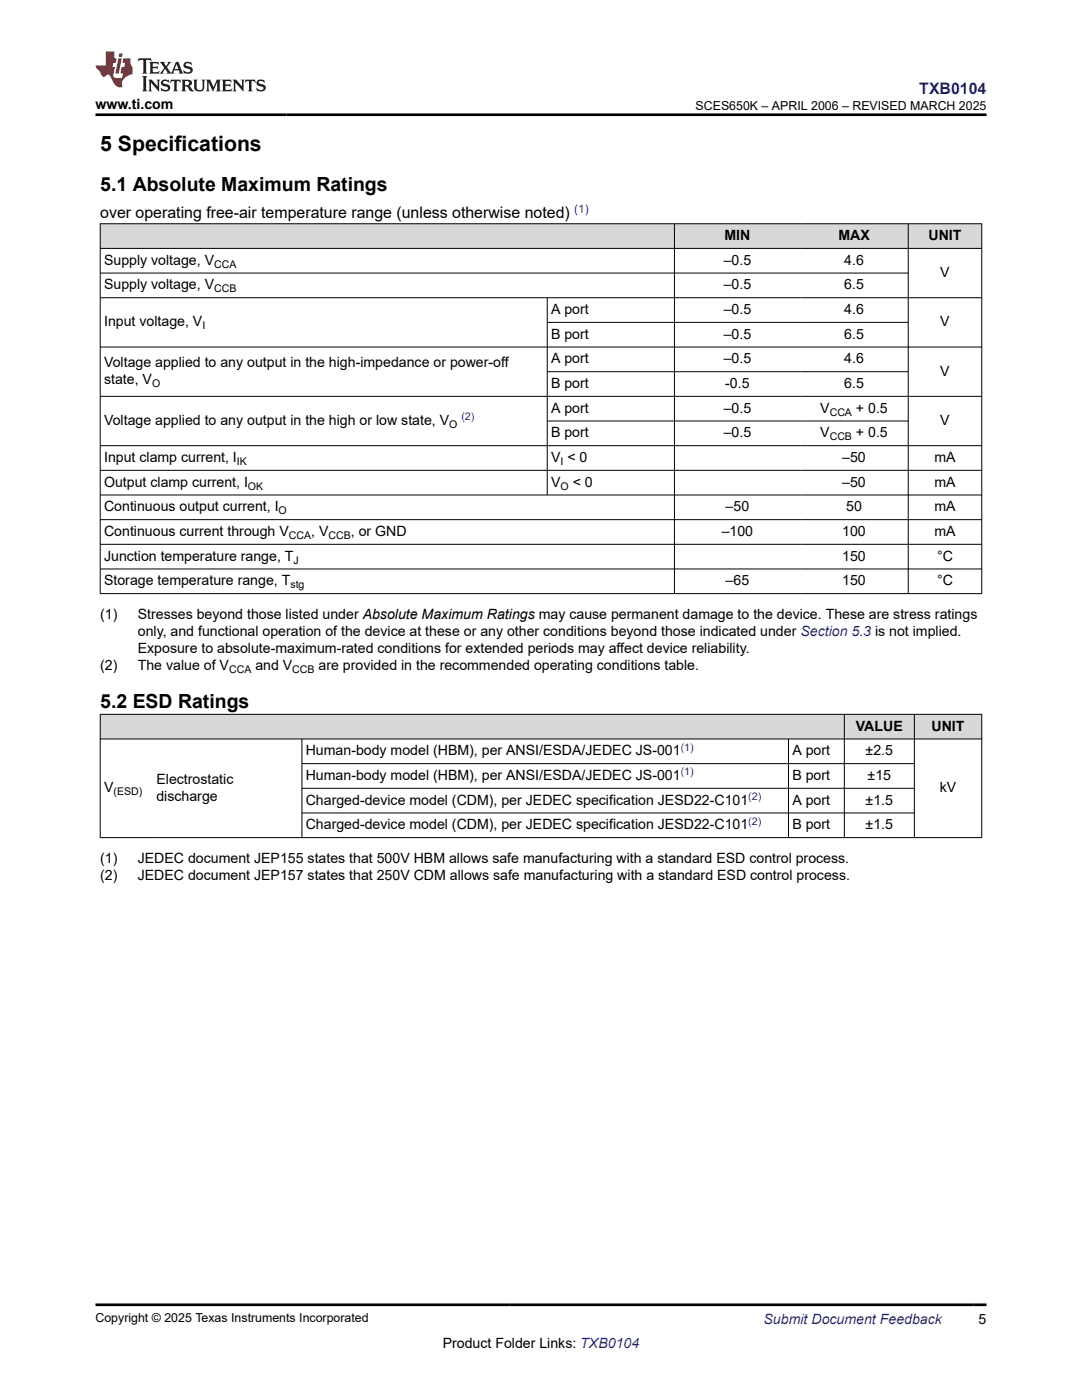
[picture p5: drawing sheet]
<svg xmlns="http://www.w3.org/2000/svg" width="216mm" height="279mm" viewBox="0 0 216 279" stroke-linecap="round" stroke-linejoin="round" font-family="sans-serif">
<defs><g id="words">
<text font-size="4.2" x="20" y="30.2">5 Specifications</text>
<g font-size="3.9">
<text x="20" y="38.2">5.1 Absolute Maximum Ratings</text>
<text x="20" y="141.3">5.2 ESD Ratings</text>
</g>
<text font-size="3.2" fill="#00f" x="183.4" y="18.7">TXB0104</text>
<text font-size="3.2" x="20" y="43.6">over operating free-air temperature range (unless otherwise noted)</text>
<g font-size="2.8">
<text x="19" y="21.8">www.ti.com</text>
<text x="144.6" y="47.9">MIN</text>
<text x="167.3" y="47.9">MAX</text>
<text x="185.3" y="47.9">UNIT</text>
<text x="20.8" y="52.8">Supply voltage, V</text>
<text x="144.4" y="52.8">–0.5</text>
<text x="168.5" y="52.8">4.6</text>
<text x="20.8" y="57.8">Supply voltage, V</text>
<text x="144.4" y="57.8">–0.5</text>
<text x="168.5" y="57.8">6.5</text>
<text x="187.6" y="55.3">V</text>
<text x="20.8" y="65.2">Input voltage, V</text>
<text x="110" y="62.7">A port</text>
<text x="144.4" y="62.7">–0.5</text>
<text x="168.5" y="62.7">4.6</text>
<text x="187.6" y="65.2">V</text>
<text x="110" y="67.6">B port</text>
<text x="144.4" y="67.6">–0.5</text>
<text x="168.5" y="67.6">6.5</text>
<text x="20.8" y="73.3">Voltage applied to any output in the high-impedance or power-off</text>
<text x="20.8" y="76.7">state, V</text>
<text x="110" y="72.5">A port</text>
<text x="110" y="77.5">B port</text>
<text x="144.4" y="72.5">–0.5</text>
<text x="144.7" y="77.5">-0.5</text>
<text x="168.5" y="72.5">4.6</text>
<text x="168.5" y="77.5">6.5</text>
<text x="187.6" y="75">V</text>
<text x="110" y="82.4">A port</text>
<text x="144.4" y="82.4">–0.5</text>
<text x="163.7" y="82.4">V</text>
<text x="170.8" y="82.4">+ 0.5</text>
<text x="20.8" y="84.8">Voltage applied to any output in the high or low state, V</text>
<text x="110" y="87.3">B port</text>
<text x="144.4" y="87.3">–0.5</text>
<text x="163.7" y="87.3">V</text>
<text x="170.8" y="87.3">+ 0.5</text>
<text x="187.6" y="84.8">V</text>
<text x="20.8" y="92.2">Input clamp current, I</text>
<text x="110" y="92.2">V &lt; 0</text>
<text x="168.1" y="92.2">–50</text>
<text x="186.4" y="92.2">mA</text>
<text x="20.8" y="97.1">Output clamp current, I</text>
<text x="110" y="97.1">V</text>
<text x="114.3" y="97.1">&lt; 0</text>
<text x="168.1" y="97.1">–50</text>
<text x="186.4" y="97.1">mA</text>
<text x="20.8" y="102.1">Continuous output current, I</text>
<text x="20.8" y="107">Continuous current through V</text>
<text x="62.1" y="107">, V</text>
<text x="70" y="107">, or GND</text>
<text x="144" y="107">–100</text>
<text x="144.8" y="102.1">–50</text>
<text x="168.1" y="107">100</text>
<text x="168.8" y="102.1">50</text>
<text x="186.4" y="102.1">mA</text>
<text x="186.4" y="107">mA</text>
<text x="20.8" y="111.9">Junction temperature range, T</text>
<text x="168.1" y="111.9">150</text>
<text x="187" y="111.9">°C</text>
<text x="20.8" y="116.8">Storage temperature range, T</text>
<text x="144.8" y="116.8">–65</text>
<text x="168.1" y="116.8">150</text>
<text x="187" y="116.8">°C</text>
<text x="20" y="123.6">(1)</text>
<text x="27.5" y="123.6">Stresses beyond those listed under Absolute Maximum Ratings may cause permanent damage to the device. These are stress ratings</text>
<text x="27.5" y="130.4">Exposure to absolute-maximum-rated conditions for extended periods may affect device reliability.</text>
<text x="27.5" y="127">only, and functional operation of the device at these or any other conditions beyond those indicated under Section 5.3 is not implied.</text>
<text x="20" y="133.8">(2)</text>
<text x="27.5" y="133.8">The value of V</text>
<text x="51" y="133.8">and V</text>
<text x="63.6" y="133.8">are provided in the recommended operating conditions table.</text>
<text x="170.8" y="145.8">VALUE</text>
<text x="185.9" y="145.8">UNIT</text>
<text x="61" y="150.8">Human-body model (HBM), per ANSI/ESDA/JEDEC JS-001</text>
<text x="61" y="155.7">Human-body model (HBM), per ANSI/ESDA/JEDEC JS-001</text>
<text x="158.1" y="150.8">A port</text>
<text x="158.1" y="155.7">B port</text>
<text x="172.7" y="150.8">±2.5</text>
<text x="173.1" y="155.7">±15</text>
<text x="20.8" y="158.1">V</text>
<text x="31.2" y="156.4">Electrostatic</text>
<text x="31.2" y="159.8">discharge</text>
<text x="61" y="160.6">Charged-device model (CDM), per JEDEC specification JESD22-C101</text>
<text x="158.1" y="160.6">A port</text>
<text x="172.7" y="160.6">±1.5</text>
<text x="187.5" y="158.1">kV</text>
<text x="61" y="165.5">Charged-device model (CDM), per JEDEC specification JESD22-C101</text>
<text x="158.1" y="165.5">B port</text>
<text x="172.7" y="165.5">±1.5</text>
<text x="20" y="172.3">(1)</text>
<text x="27.5" y="172.3">JEDEC document JEP155 states that 500V HBM allows safe manufacturing with a standard ESD control process.</text>
<text x="20" y="175.7">(2)</text>
<text x="27.5" y="175.7">JEDEC document JEP157 states that 250V CDM allows safe manufacturing with a standard ESD control process.</text>
<text x="88.3" y="269">Product Folder Links: TXB0104</text>
<text x="195.3" y="264.2">5</text>
</g>
<text font-size="2.8" fill="#00f" x="152.4" y="264.2">Submit Document Feedback</text>
<g font-size="2.5">
<text x="138.8" y="21.9">SCES650K – APRIL 2006 – REVISED MARCH 2025</text>
<text x="19" y="263.9">Copyright © 2025 Texas Instruments Incorporated</text>
</g>
<text font-size="2.4" fill="#00f" x="114.6" y="42.5">(1)</text>
<g font-size="2.1">
<text x="42.7" y="53.4">CCA</text>
<text x="42.7" y="58.3">CCB</text>
<text x="40.4" y="65.7">I</text>
<text x="30.3" y="77.3">O</text>
<text x="165.6" y="82.9">CCA</text>
<text x="89.6" y="85.4">O</text>
<text x="165.6" y="87.9">CCB</text>
<text x="47.3" y="92.8">IK</text>
<text x="111.8" y="92.8">I</text>
<text x="49.5" y="97.7">OK</text>
<text x="111.8" y="97.7">O</text>
<text x="55.6" y="102.6">O</text>
<text x="57.6" y="107.5">CCA</text>
<text x="65.6" y="107.5">CCB</text>
<text x="58.6" y="112.5">J</text>
<text x="57.9" y="117.4">stg</text>
<text x="45.7" y="134.3">CCA</text>
<text x="58.3" y="134.3">CCB</text>
<text x="22.6" y="158.7">(ESD)</text>
</g>
<g font-size="2.1" fill="#00f">
<text x="92.1" y="83.9">(2)</text>
<text x="135.8" y="149.8">(1)</text>
<text x="135.8" y="154.7">(1)</text>
<text x="149.3" y="159.7">(2)</text>
<text x="149.3" y="164.6">(2)</text>
</g>
</g></defs>
<g fill="#d8d8d8">
<path d="M20 44.7h175.9v4.9h-175.9z" fill-rule="evenodd"/>
<path d="M20.1 44.7h114.4v4.8h-114.4z" fill-rule="evenodd"/>
<path d="M134.6 44.7h25.1v4.8h-25.1z" fill-rule="evenodd"/>
<path d="M159.7 44.7h21.5v4.8h-21.5z" fill-rule="evenodd"/>
<path d="M181.3 44.7h14.5v4.8h-14.5z" fill-rule="evenodd"/>
</g>
<g fill="none" stroke="#000" stroke-width=".2">
<path d="M19.9 44.7h176.1M19.9 49.6h176.1M19.9 54.5h161.4M20 44.6v73.9M109.2 59.4v39.4M134.6 44.6v73.9M181.2 44.6v73.9M195.9 44.6v73.9M196 59.4h-176.1M19.9 69.3h176.1M19.9 79.1h176.1M109.2 64.3h72.1"/>
<path d="M109.2 74.2h72.1M19.9 88.9h176.1M19.9 93.9h176.1M19.9 98.8h176.1M109.2 84h72.1M19.9 103.7h176.1M19.9 108.6h176.1M19.9 113.6h176.1M19.9 118.5h176.1"/>
</g>
<g fill="#d8d8d8">
<path d="M20 142.6h175.9v4.9h-175.9z" fill-rule="evenodd"/>
<path d="M20.1 142.6h148.3v4.8h-148.3z" fill-rule="evenodd"/>
<path d="M168.5 142.6h13.9v4.8h-13.9z" fill-rule="evenodd"/>
<path d="M182.5 142.6h13.3v4.8h-13.3z" fill-rule="evenodd"/>
</g>
<path d="M19.9 142.6h176.1M19.9 147.5h176.1M20 142.5v24.7M60.2 147.5v19.7M60.2 152.4h122.3M60.2 157.3h122.3M157.3 147.5v19.7M168.5 142.5v24.7M182.4 142.5v24.7M195.9 142.5v24.7M19.9 167.2h176.1M60.2 162.2h122.3" fill="none" stroke="#000" stroke-width=".2"/>
<path d="M27.7 11.6l-.2 .6 .5-.2h.6v.1v2.2l-.2 .4h1l-.2-.4v-2.2v-.1h.5l.5 .2-.1-.6zM29.8 12.4l.2 .3v1.6l-.2 .4h1.9l.1-.6a1.08 1.08 0 0 1-1.3 .2v-.7h.6l.4 .2v-.7l-.4 .2h-.6v-.5l.2-.2a1 1 0 0 1 1 .3l-.1-.5zM31.8 12.4l1 1.1-1 1.2h.9l-.2-.2 .4-.8 .5 .8-.2 .2h1.6l-.2-.2 .1-.5h1l.1 .5-.1 .2h.9l-.2-.4-.8-1.9h-.5l-1 2.1-.8-1.1 .9-1h-.8l.2 .2-.5 .6-.3-.6 .1-.2zM35.2 12.8l.4 1h-.8zM36.8 12.5a.65 .65 0 0 0-.2 .7 .65 .65 0 0 0 .6 .5l.7 .1 .1 .3a.79 .79 0 0 1-.7 .4 .79 .79 0 0 1-.7-.5l.1 .7 .2-.1a.93 .93 0 0 0 1.1 0 .93 .93 0 0 0 .4-.9 1.46 1.46 0 0 0-1.2-.6l-.1-.3a1.09 1.09 0 0 1 1.2 .2l-.2-.6-.1 .1-.6-.2zM28.4 15.2l.2 .4v2.2l-.2 .4h1l-.2-.4v-2.2l.2-.4zM29.6 15.9l.2 .4v1.5l-.2 .4h.8l-.3-.4v-1.3l1.7 1.8v-2l.2-.4h-.8l.2 .2 .1 1.1-1.2-1.3zM32.3 16a.65 .65 0 0 0-.2 .8 .65 .65 0 0 0 .7 .4l.6 .2 .1 .2a.79 .79 0 0 1-.7 .4 .79 .79 0 0 1-.7-.5l.1 .7 .2-.1a.93 .93 0 0 0 1.1 .1 .93 .93 0 0 0 .4-1 1.46 1.46 0 0 0-1.2-.5l-.1-.4a1.09 1.09 0 0 1 1.2 .2l-.2-.6-.1 .1-.6-.1zM34.1 15.9l-.1 .6a.63 .63 0 0 1 .7-.3l.1 1.6-.3 .4h1l-.2-.4v-1.6a.66 .66 0 0 1 .8 .3l-.1-.6zM36.2 15.9l.2 .4v1.5l-.2 .4h.9l-.2-.2v-.7h.5l.1 .2a.79 .79 0 0 0 1.2 .6l-1-.9a.61 .61 0 0 0 .6-.6 .61 .61 0 0 0-.5-.7zM36.9 16.2h.2a.47 .47 0 0 1 .5 .1 .47 .47 0 0 1 .1 .5l-.2 .1-.6 .1zM38.5 15.9l.2 .2a2.27 2.27 0 0 0 .4 2 1.04 1.04 0 0 0 1.7-.7v-1.3l.2-.2h-.8l.2 .4v1.1a.6 .6 0 0 1-.6 .6 .6 .6 0 0 1-.6-.6v-1.1l.3-.4zM41.1 15.9l.2 .4v1.5l-.2 .4h.7l-.2-.4v-1.4l.9 1.9 .8-1.9v1.4l-.2 .4h1l-.3-.4v-1.5l.3-.4h-.8l-.7 1.5-.7-1.5zM44.3 15.9l.2 .4v1.5l-.2 .4h1.9l.1-.6a1.09 1.09 0 0 1-1.3 .2v-.7h.6l.4 .2v-.6l-.4 .2h-.6v-.6l.2-.1a1.01 1.01 0 0 1 1 .3l-.1-.6zM46.4 15.9l.3 .4v1.5l-.3 .4h.8l-.2-.4v-1.3l1.6 1.8v-2l.2-.4h-.7l.2 .2v1.1l-1.2-1.3zM49 15.9l-.1 .6a.63 .63 0 0 1 .8-.3v1.6l-.3 .4h1l-.2-.4v-1.6a.66 .66 0 0 1 .8 .3l-.1-.6zM51.4 16a.65 .65 0 0 0-.2 .8 .65 .65 0 0 0 .6 .4l.6 .2 .2 .2a.79 .79 0 0 1-.8 .4 .79 .79 0 0 1-.6-.5l.1 .7 .2-.1a.93 .93 0 0 0 1 .1 .93 .93 0 0 0 .5-1 1.46 1.46 0 0 0-1.3-.5l-.1-.4a1.09 1.09 0 0 1 1.3 .2l-.2-.6-.2 .1-.5-.1z" fill="#231f20"/>
<path d="M21.1 10.3v2.7h-2.1l.1 .4 .9 1a.95 .95 0 0 0 .9 .9 .59 .59 0 0 1 .6-.4 .59 .59 0 0 1 .5 .3l.4 .8a1.59 1.59 0 0 0 2.1 1.4 1.61 1.61 0 0 1 1-2.3l1-.3-.1-1.5a1.59 1.59 0 0 1-.4-1.7h-1.4l-.2 .9h.5l-.1 .9h-.5l-.2 .9v.3l.4 .1-.2 .9h-.6a.73 .73 0 0 1-1.1-.7l.3-1.5h-.5l.2-.9h.5l.2-.9h-.5v-1.3zM23.6 11.6l-.6 3.1h.7l.6-3.1zM23.8 10.7l-.1 .6h.7l.1-.6z" fill="#ed1c24"/>
<path d="M19 22.9h177.8M19 260.4h177.8" fill="none" stroke="#000" stroke-width=".53"/>
<use href="#words"/>
</svg>
